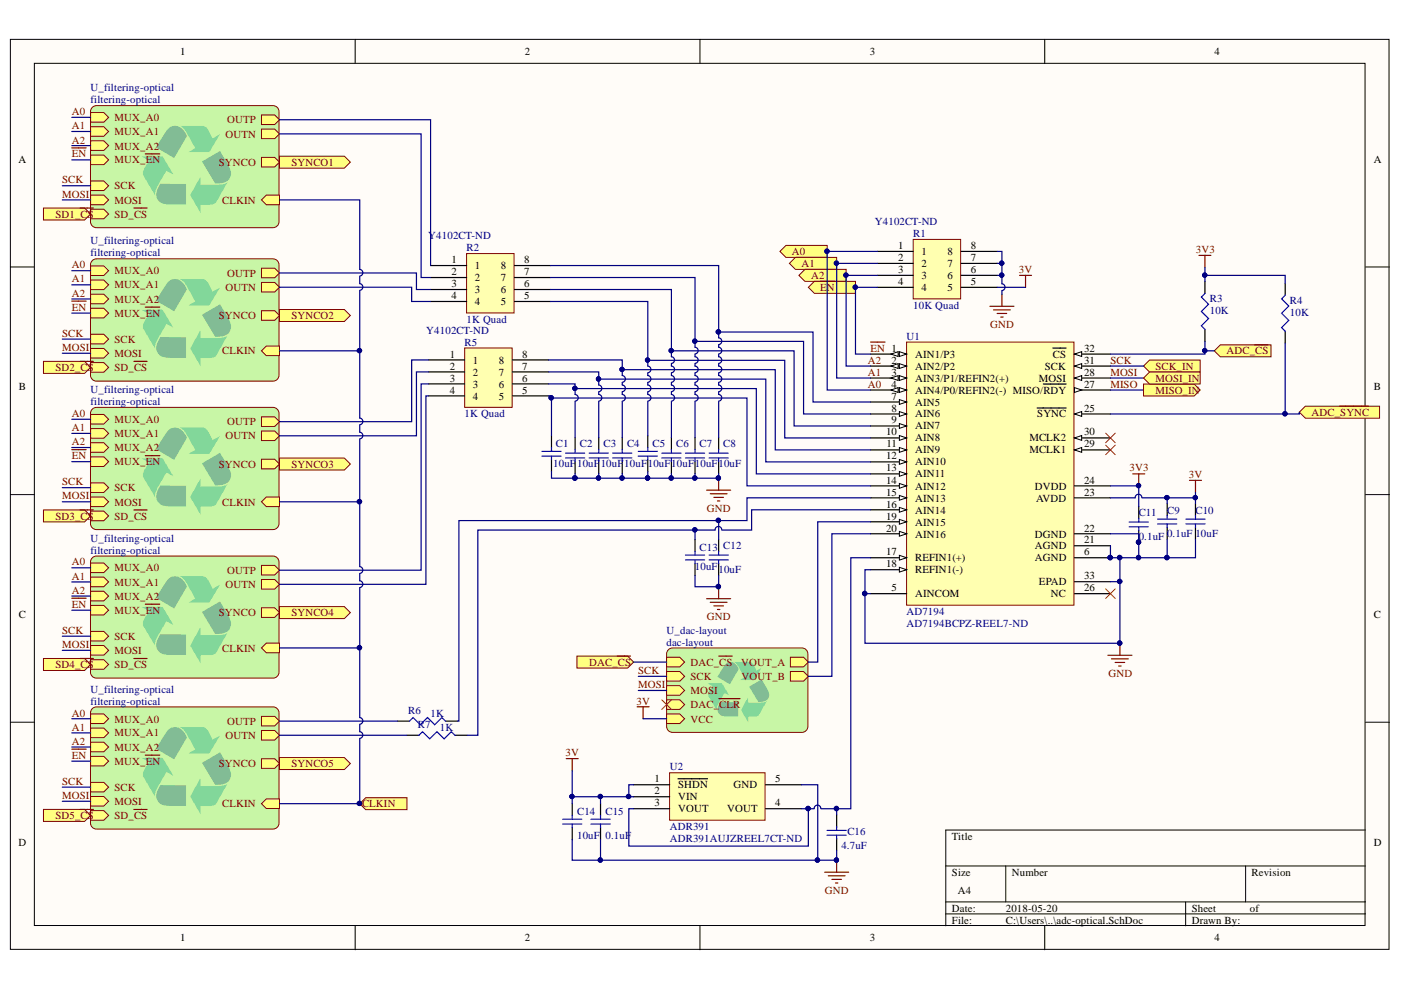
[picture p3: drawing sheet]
<svg xmlns="http://www.w3.org/2000/svg" width="297mm" height="210mm" viewBox="0 0 297 210" stroke-linecap="round" stroke-linejoin="round" font-family="sans-serif">
<defs><g id="words">
<g font-size="2.3">
<text x="38.2" y="11.7">1</text>
<text x="111.3" y="11.7">2</text>
<text x="184.4" y="11.7">3</text>
<text x="257.5" y="11.7">4</text>
<text x="3.9" y="34.5">A</text>
<text x="291.3" y="34.5">A</text>
<text x="190.4" y="52.8">1</text>
<text x="205.8" y="52.8">8</text>
<text x="95.7" y="55.8">1</text>
<text x="95.7" y="58.3">2</text>
<text x="100.7" y="57.1">1</text>
<text x="100.7" y="59.6">2</text>
<text x="106.2" y="59.6">7</text>
<text x="106.2" y="57.1">8</text>
<text x="111.1" y="58.3">7</text>
<text x="111.1" y="55.8">8</text>
<text x="190.4" y="55.4">2</text>
<text x="190.4" y="57.9">3</text>
<text x="195.4" y="54.1">1</text>
<text x="195.4" y="56.6">2</text>
<text x="195.4" y="59.2">3</text>
<text x="200.9" y="59.2">6</text>
<text x="200.9" y="56.6">7</text>
<text x="200.9" y="54.1">8</text>
<text x="205.8" y="57.9">6</text>
<text x="205.8" y="55.4">7</text>
<text x="95.7" y="60.9">3</text>
<text x="95.7" y="63.4">4</text>
<text x="100.7" y="62.1">3</text>
<text x="100.7" y="64.7">4</text>
<text x="106.2" y="64.7">5</text>
<text x="106.2" y="62.1">6</text>
<text x="111.1" y="63.4">5</text>
<text x="111.1" y="60.9">6</text>
<text x="190.4" y="60.4">4</text>
<text x="195.4" y="61.7">4</text>
<text x="200.9" y="61.7">5</text>
<text x="205.8" y="60.4">5</text>
<text x="95.4" y="75.8">1</text>
<text x="100.3" y="77.1">1</text>
<text x="105.8" y="77.1">8</text>
<text x="110.7" y="75.8">8</text>
<text x="189" y="77.1">2</text>
<text x="194" y="75.8">AIN1/P3</text>
<text x="223.2" y="75.8">CS</text>
<text x="229.8" y="77.1">31</text>
<text x="229.8" y="74.6">32</text>
<text x="4" y="82.8">B</text>
<text x="95.4" y="78.4">2</text>
<text x="95.4" y="80.9">3</text>
<text x="95.4" y="83.4">4</text>
<text x="100.3" y="79.6">2</text>
<text x="100.3" y="82.2">3</text>
<text x="105.8" y="82.2">6</text>
<text x="105.8" y="79.6">7</text>
<text x="110.7" y="83.4">5</text>
<text x="110.7" y="80.9">6</text>
<text x="110.7" y="78.4">7</text>
<text x="189" y="79.6">3</text>
<text x="189" y="82.2">4</text>
<text x="194" y="78.4">AIN2/P2</text>
<text x="194" y="80.9">AIN3/P1/REFIN2(+)</text>
<text x="194" y="83.4">AIN4/P0/REFIN2(-) MISO/RDY</text>
<text x="220.3" y="80.9">MOSI</text>
<text x="221.5" y="78.4">SCK</text>
<text x="229.8" y="82.2">27</text>
<text x="229.8" y="79.6">28</text>
<text x="291.3" y="82.8">B</text>
<text x="100.3" y="84.7">4</text>
<text x="105.8" y="84.7">5</text>
<text x="189" y="84.7">7</text>
<text x="189" y="87.2">8</text>
<text x="189" y="89.8">9</text>
<text x="194" y="86">AIN5</text>
<text x="194" y="88.5">AIN6</text>
<text x="219.9" y="88.5">SYNC</text>
<text x="229.8" y="87.2">25</text>
<text x="187.9" y="92.3">10</text>
<text x="187.9" y="94.9">11</text>
<text x="194" y="91.1">AIN7</text>
<text x="194" y="93.6">AIN8</text>
<text x="218.2" y="93.6">MCLK2</text>
<text x="229.8" y="94.9">29</text>
<text x="229.8" y="92.3">30</text>
<text x="187.9" y="97.4">12</text>
<text x="187.9" y="99.9">13</text>
<text x="194" y="96.1">AIN9</text>
<text x="194" y="98.7">AIN10</text>
<text x="194" y="101.2">AIN11</text>
<text x="218.2" y="96.1">MCLK1</text>
<text x="187.9" y="102.6">14</text>
<text x="187.9" y="105.1">15</text>
<text x="187.9" y="107.6">16</text>
<text x="194" y="103.8">AIN12</text>
<text x="194" y="106.4">AIN13</text>
<text x="219.4" y="103.8">DVDD</text>
<text x="219.7" y="106.4">AVDD</text>
<text x="229.8" y="105.1">23</text>
<text x="229.8" y="102.6">24</text>
<text x="187.9" y="110.2">19</text>
<text x="187.9" y="112.7">20</text>
<text x="194" y="108.9">AIN14</text>
<text x="194" y="111.4">AIN15</text>
<text x="194" y="114">AIN16</text>
<text x="219.4" y="114">DGND</text>
<text x="229.8" y="112.7">22</text>
<text x="187.9" y="117.8">17</text>
<text x="194" y="119">REFIN1(+)</text>
<text x="219.4" y="119">AGND</text>
<text x="219.4" y="116.5">AGND</text>
<text x="229.8" y="117.8">6</text>
<text x="229.8" y="115.2">21</text>
<text x="187.9" y="120.3">18</text>
<text x="189" y="125.4">5</text>
<text x="194" y="121.6">REFIN1(-)</text>
<text x="220.3" y="124.1">EPAD</text>
<text x="229.8" y="125.4">26</text>
<text x="229.8" y="122.8">33</text>
<text x="4" y="131">C</text>
<text x="194" y="126.6">AINCOM</text>
<text x="222.8" y="126.6">NC</text>
<text x="291.3" y="131">C</text>
<text x="138.8" y="165.9">1</text>
<text x="143.8" y="167.1">SHDN</text>
<text x="155.5" y="167.1">GND</text>
<text x="164.3" y="165.9">5</text>
<text x="138.8" y="168.4">2</text>
<text x="138.8" y="170.9">3</text>
<text x="143.8" y="169.7">VIN</text>
<text x="143.8" y="172.2">VOUT</text>
<text x="154.2" y="172.2">VOUT</text>
<text x="164.3" y="170.9">4</text>
<text x="3.9" y="179.3">D</text>
<text x="201.8" y="178.1">Title</text>
<text x="291.3" y="179.3">D</text>
<text x="201.8" y="185.7">Size</text>
<text x="214.5" y="185.7">Number</text>
<text x="265.4" y="185.7">Revision</text>
<text x="203.1" y="189.5">A4</text>
<text x="201.8" y="193.3">Date:</text>
<text x="201.8" y="195.8">File:</text>
<text x="213.2" y="193.3">2018-05-20</text>
<text x="213.2" y="195.8">C:\Users\..\adc-optical.SchDoc</text>
<text x="252.7" y="193.3">Sheet</text>
<text x="252.7" y="195.8">Drawn By:</text>
<text x="265" y="193.3">of</text>
<text x="38.2" y="199.6">1</text>
<text x="111.3" y="199.6">2</text>
<text x="184.4" y="199.6">3</text>
<text x="257.5" y="199.6">4</text>
</g>
<g font-size="2.3" fill="#000080">
<text x="19.2" y="19.4">U_filtering-optical</text>
<text x="19.2" y="21.9">filtering-optical</text>
<text x="185.5" y="47.8">Y4102CT-ND</text>
<text x="19.2" y="51.8">U_filtering-optical</text>
<text x="90.8" y="50.7">Y4102CT-ND</text>
<text x="98.9" y="53.3">R2</text>
<text x="193.6" y="50.3">R1</text>
<text x="19.2" y="54.4">filtering-optical</text>
<text x="193.6" y="65.5">10K Quad</text>
<text x="256.5" y="64">R3</text>
<text x="273.5" y="64.4">R4</text>
<text x="90.4" y="70.8">Y4102CT-ND</text>
<text x="98.9" y="68.5">1K Quad</text>
<text x="256.5" y="66.5">10K</text>
<text x="273.5" y="67">10K</text>
<text x="98.5" y="73.3">R5</text>
<text x="192.2" y="72">U1</text>
<text x="19.2" y="83.4">U_filtering-optical</text>
<text x="19.2" y="85.9">filtering-optical</text>
<text x="98.5" y="88.5">1K Quad</text>
<text x="117.9" y="94.9">C1</text>
<text x="123" y="94.9">C2</text>
<text x="127.9" y="94.9">C3</text>
<text x="132.9" y="94.9">C4</text>
<text x="138.4" y="94.9">C5</text>
<text x="143.3" y="94.9">C6</text>
<text x="148.3" y="94.9">C7</text>
<text x="153.3" y="94.9">C8</text>
<text x="117.3" y="98.9">10uF</text>
<text x="122.4" y="98.9">10uF</text>
<text x="127.4" y="98.9">10uF</text>
<text x="132.3" y="98.9">10uF10uF10uF10uF10uF</text>
<text x="241.4" y="109.5">C11</text>
<text x="247.4" y="113.9">0.1uF 10uF</text>
<text x="247.4" y="108.9">C9</text>
<text x="253.4" y="108.9">C10</text>
<text x="19.2" y="114.8">U_filtering-optical</text>
<text x="19.2" y="117.4">filtering-optical</text>
<text x="148.3" y="116.9">C13</text>
<text x="153.3" y="116.5">C12</text>
<text x="241.4" y="114.5">0.1uF</text>
<text x="147.3" y="120.9">10uF</text>
<text x="152.3" y="121.5">10uF</text>
<text x="192.2" y="130.5">AD7194</text>
<text x="141.3" y="134.3">U_dac-layout</text>
<text x="141.3" y="136.9">dac-layout</text>
<text x="192.2" y="133">AD7194BCPZ-REEL7-ND</text>
<text x="19.2" y="146.9">U_filtering-optical</text>
<text x="19.2" y="149.4">filtering-optical</text>
<text x="86.6" y="151.3">R6</text>
<text x="88.6" y="154.4">R7</text>
<text x="91.3" y="151.9">1K</text>
<text x="93.3" y="154.9">1K</text>
<text x="142" y="163.3">U2</text>
<text x="122.4" y="172.9">C14</text>
<text x="128.4" y="172.9">C15</text>
<text x="122.4" y="177.9">10uF</text>
<text x="128.4" y="177.9">0.1uF</text>
<text x="142" y="178.6">ADR391AUJZREEL7CT-ND</text>
<text x="142" y="176">ADR391</text>
<text x="178.4" y="179.9">4.7uF</text>
<text x="179.7" y="177.1">C16</text>
</g>
<g font-size="2.3" fill="#800000">
<text x="15.2" y="27.4">A1</text>
<text x="15.2" y="24.4">A0</text>
<text x="24.3" y="25.7">MUX_A0</text>
<text x="24.3" y="28.7">MUX_A1</text>
<text x="47.8" y="29.2">OUTN</text>
<text x="48.1" y="26.1">OUTP</text>
<text x="15.2" y="33.4">EN</text>
<text x="15.2" y="30.4">A2</text>
<text x="24.3" y="31.7">MUX_A2</text>
<text x="24.3" y="34.7">MUX_EN</text>
<text x="46.4" y="35.2">SYNCO</text>
<text x="61.8" y="35.2">SYNCO1</text>
<text x="13.2" y="38.9">SCK</text>
<text x="13.2" y="41.9">MOSI</text>
<text x="24.3" y="40.2">SCK</text>
<text x="11.8" y="46.2">SD1_CS</text>
<text x="24.3" y="43.2">MOSI</text>
<text x="24.3" y="46.2">SD_CS</text>
<text x="47.1" y="43.2">CLKIN</text>
<text x="253.5" y="53.7">3V3</text>
<text x="15.2" y="59.9">A1</text>
<text x="15.2" y="56.9">A0</text>
<text x="24.3" y="58.2">MUX_A0</text>
<text x="48.1" y="58.7">OUTP</text>
<text x="167.9" y="54.1">A0</text>
<text x="169.9" y="56.6">A1</text>
<text x="172" y="59.2">A2</text>
<text x="216" y="57.9">3V</text>
<text x="15.2" y="65.9">EN</text>
<text x="15.2" y="62.9">A2</text>
<text x="24.3" y="61.1">MUX_A1</text>
<text x="24.3" y="64.2">MUX_A2</text>
<text x="47.8" y="61.6">OUTN</text>
<text x="173.9" y="61.7">EN</text>
<text x="13.2" y="71.4">SCK</text>
<text x="24.3" y="67.1">MUX_EN</text>
<text x="46.4" y="67.6">SYNCO</text>
<text x="61.8" y="67.6">SYNCO2</text>
<text x="209.9" y="69.5">GND</text>
<text x="13.2" y="74.4">MOSI</text>
<text x="24.3" y="72.6">SCK</text>
<text x="24.3" y="75.7">MOSI</text>
<text x="47.1" y="75.2">CLKIN</text>
<text x="184" y="77.1">A2</text>
<text x="184.6" y="74.6">EN 1</text>
<text x="235.4" y="77.1">SCK</text>
<text x="260" y="75.2">ADC_CS</text>
<text x="11.8" y="78.6">SD2_CS</text>
<text x="24.3" y="78.6">SD_CS</text>
<text x="184" y="82.2">A0</text>
<text x="184" y="79.6">A1</text>
<text x="235.4" y="82.2">MISO</text>
<text x="235.4" y="79.6">MOSI</text>
<text x="245" y="78.4">SCK_IN</text>
<text x="245" y="83.4">MISO_IN</text>
<text x="245" y="80.9">MOSI_IN</text>
<text x="15.2" y="88.4">A0</text>
<text x="24.3" y="89.7">MUX_A0</text>
<text x="278.1" y="88.2">ADC_SYNC</text>
<text x="15.2" y="94.4">A2</text>
<text x="15.2" y="91.4">A1</text>
<text x="24.3" y="92.7">MUX_A1</text>
<text x="24.3" y="95.7">MUX_A2</text>
<text x="47.8" y="93.2">OUTN</text>
<text x="48.1" y="90.1">OUTP</text>
<text x="15.2" y="97.4">EN</text>
<text x="24.3" y="98.7">MUX_EN</text>
<text x="46.4" y="99.2">SYNCO</text>
<text x="61.8" y="99.2">SYNCO3</text>
<text x="239.5" y="99.9">3V3</text>
<text x="252.1" y="101.4">3V</text>
<text x="13.2" y="102.9">SCK</text>
<text x="13.2" y="105.8">MOSI</text>
<text x="24.3" y="104.2">SCK</text>
<text x="24.3" y="107.2">MOSI</text>
<text x="47.1" y="107.2">CLKIN</text>
<text x="11.8" y="110.2">SD3_CS</text>
<text x="24.3" y="110.2">SD_CS</text>
<text x="149.9" y="108.5">GND</text>
<text x="15.2" y="119.9">A0</text>
<text x="15.2" y="125.9">A2</text>
<text x="15.2" y="122.9">A1</text>
<text x="24.3" y="121.2">MUX_A0</text>
<text x="24.3" y="124.2">MUX_A1</text>
<text x="47.8" y="124.7">OUTN</text>
<text x="48.1" y="121.7">OUTP</text>
<text x="15.2" y="128.9">EN</text>
<text x="24.3" y="127.2">MUX_A2</text>
<text x="24.3" y="130.2">MUX_EN</text>
<text x="46.4" y="130.6">SYNCO</text>
<text x="61.8" y="130.6">SYNCO4</text>
<text x="149.9" y="131.6">GND</text>
<text x="13.2" y="134.4">SCK</text>
<text x="13.2" y="137.4">MOSI</text>
<text x="24.3" y="135.7">SCK</text>
<text x="11.8" y="141.7">SD4_CS</text>
<text x="24.3" y="138.7">MOSI</text>
<text x="24.3" y="141.7">SD_CS</text>
<text x="47.1" y="138.1">CLKIN</text>
<text x="124.9" y="141.2">DAC_CS</text>
<text x="135.3" y="142.9">SCK</text>
<text x="146.4" y="141.2">DAC_CS</text>
<text x="157.1" y="141.2">VOUT_A</text>
<text x="235" y="143.5">GND</text>
<text x="135" y="149.4">3V</text>
<text x="135.3" y="145.9">MOSI</text>
<text x="146.4" y="144.1">SCK</text>
<text x="146.4" y="147.2">MOSI</text>
<text x="157.2" y="144.1">VOUT_B</text>
<text x="15.2" y="154.9">A1</text>
<text x="15.2" y="151.9">A0</text>
<text x="24.3" y="153.2">MUX_A0</text>
<text x="48.1" y="153.7">OUTP</text>
<text x="146.4" y="150.2">DAC_CLR</text>
<text x="146.4" y="153.2">VCC</text>
<text x="15.2" y="160.9">EN</text>
<text x="15.2" y="157.9">A2</text>
<text x="24.3" y="156.2">MUX_A1</text>
<text x="24.3" y="159.2">MUX_A2</text>
<text x="47.8" y="156.7">OUTN</text>
<text x="119.9" y="160.4">3V</text>
<text x="13.2" y="166.4">SCK</text>
<text x="24.3" y="162.2">MUX_EN</text>
<text x="24.3" y="167.7">SCK</text>
<text x="46.4" y="162.7">SYNCO</text>
<text x="61.8" y="162.7">SYNCO5</text>
<text x="11.8" y="173.7">SD5_CS</text>
<text x="13.2" y="169.4">MOSI</text>
<text x="24.3" y="170.7">MOSI</text>
<text x="24.3" y="173.7">SD_CS</text>
<text x="47.1" y="171.1">CLKIN</text>
<text x="76.8" y="171.1">CLKIN</text>
<text x="174.9" y="189.6">GND</text>
</g>
</g></defs>
<g fill="#fffcf8" stroke="#000" stroke-width=".21">
<path d="M2.2 8.3h292.3v193h-292.3z"/>
<path d="M7.3 13.4h282.1v182.8h-282.1z"/>
</g>
<g fill="none" stroke="#000" stroke-width=".21">
<path d="M75.3 8.3v5.1M148.4 8.3v5.1M221.5 8.3v5.1M2.2 56.6h5.1M289.5 56.6h5.1M2.2 104.9h5.1M289.5 104.9h5.1M2.2 153.1h5.1M289.5 153.1h5.1M289.5 176h-89v20.3M75.3 196.3v5.1M148.4 196.3v5.1"/>
<path d="M200.5 183.6h89M200.5 191.2h89M200.5 193.8h89M213.2 183.6v7.6M221.5 196.3v5.1M251.4 191.2v5.1M264.1 183.6v7.6"/>
</g>
<path d="M19.4 22.9l.7-.4 .4-.1h37.4a1.27 1.27 0 0 1 1.3 1.3v23.3a1.27 1.27 0 0 1-1.3 1.3h-37.4a1.27 1.27 0 0 1-1.3-1.3v-23.3z" fill="#c8f6a6" stroke="#800000" stroke-width=".21"/>
<path d="M38 26.7h5.2l1 .8 .9 1.8 1.5-.8-2.2 3.7h-4.5l1.5-.8-2.4-4.1z" fill="#82d79a"/>
<path d="M35.7 27.3a2.14 2.14 0 0 1 3.3 .5l.6 1-2.7 4.7-3.8-2.2z" fill="#82bc95"/>
<path d="M42.5 37.5v1.7l4.3-.1 .8-.1 .7-.4-2.7 4.5-.7 .3h-2.4v1.8l-2.2-3.8z" fill="#82d79a"/>
<path d="M42.8 34.2l3.8-2.2 2.1 3.5a2.19 2.19 0 0 1-2 3.4h-1.1z" fill="#82bc95"/>
<path d="M30.1 33.2h4.4l2.3 3.8-1.5-.8-2.1 3.7-.3 .8v.8l-2.6-4.4v-.6l.2-.7 1.1-1.7z" fill="#82d79a"/>
<path d="M34 39h5.4v4.4l-4.1-.1a2.15 2.15 0 0 1-1.9-3.2z" fill="#82bc95"/>
<path d="M19.2 23.9h2.8l1 1-1 1h-2.8z" fill-rule="evenodd" fill="#ffff80"/>
<path d="M19.2 23.9h2.8l1 1-1 1h-2.8z" fill="none" stroke="#800000" stroke-width=".21"/>
<path d="M19.2 26.9h2.8l1 1-1 1h-2.8z" fill-rule="evenodd" fill="#ffff80"/>
<path d="M19.2 26.9h2.8l1 1-1 1h-2.8z" fill="none" stroke="#800000" stroke-width=".21"/>
<path d="M19.2 29.9h2.8l1 1-1 1h-2.8z" fill-rule="evenodd" fill="#ffff80"/>
<path d="M19.2 29.9h2.8l1 1-1 1h-2.8z" fill="none" stroke="#800000" stroke-width=".21"/>
<path d="M19.2 32.9h2.8l1 1-1 1h-2.8z" fill-rule="evenodd" fill="#ffff80"/>
<path d="M19.2 32.9h2.8l1 1-1 1h-2.8z" fill="none" stroke="#800000" stroke-width=".21"/>
<path d="M30.8 32.6h3.1" fill="none" stroke="#800000" stroke-width=".25"/>
<path d="M19.2 38.4h2.8l1 1-1 1h-2.8z" fill-rule="evenodd" fill="#ffff80"/>
<path d="M19.2 38.4h2.8l1 1-1 1h-2.8z" fill="none" stroke="#800000" stroke-width=".21"/>
<path d="M19.2 41.4h2.8l1 1-1 1h-2.8z" fill-rule="evenodd" fill="#ffff80"/>
<path d="M19.2 41.4h2.8l1 1-1 1h-2.8z" fill="none" stroke="#800000" stroke-width=".21"/>
<path d="M19.2 44.4h2.8l1 1-1 1h-2.8z" fill-rule="evenodd" fill="#ffff80"/>
<path d="M19.2 44.4h2.8l1 1-1 1h-2.8z" fill="none" stroke="#800000" stroke-width=".21"/>
<path d="M28.4 44.1h2.8" fill="none" stroke="#800000" stroke-width=".25"/>
<path d="M55.4 24.4h2.8l1.1 1-1.1 1h-2.8z" fill-rule="evenodd" fill="#ffff80"/>
<path d="M55.4 24.4h2.8l1.1 1-1.1 1h-2.8z" fill="none" stroke="#800000" stroke-width=".21"/>
<path d="M55.4 27.4h2.8l1.1 1-1.1 1h-2.8z" fill-rule="evenodd" fill="#ffff80"/>
<path d="M55.4 27.4h2.8l1.1 1-1.1 1h-2.8z" fill="none" stroke="#800000" stroke-width=".21"/>
<path d="M55.4 33.4h2.8l1.1 1-1.1 1h-2.8z" fill-rule="evenodd" fill="#ffff80"/>
<path d="M55.4 33.4h2.8l1.1 1-1.1 1h-2.8z" fill="none" stroke="#800000" stroke-width=".21"/>
<path d="M55.4 42.4l1.1-1h2.8v2h-2.8z" fill-rule="evenodd" fill="#ffff80"/>
<path d="M55.4 42.4l1.1-1h2.8v2h-2.8z" fill="none" stroke="#800000" stroke-width=".21"/>
<path d="M19.4 55.4l.7-.5h.4h37.4a1.27 1.27 0 0 1 1.3 1.3v23.3a1.27 1.27 0 0 1-1.3 1.3h-37.4a1.27 1.27 0 0 1-1.3-1.3v-23.3z" fill="#c8f6a6" stroke="#800000" stroke-width=".21"/>
<path d="M38 59.2h5.2l1 .8 .9 1.8 1.5-.8-2.2 3.7h-4.5l1.5-.8-2.4-4.1z" fill="#82d79a"/>
<path d="M35.7 59.8a2.14 2.14 0 0 1 3.3 .5l.6 1-2.7 4.7-3.8-2.2z" fill="#82bc95"/>
<path d="M42.5 70v1.7l4.3-.1 .8-.1 .7-.4-2.7 4.5-.7 .3h-2.4v1.8l-2.2-3.8z" fill="#82d79a"/>
<path d="M42.8 66.7l3.8-2.2 2.1 3.5a2.19 2.19 0 0 1-2 3.4h-1.1z" fill="#82bc95"/>
<path d="M30.1 65.7h4.4l2.3 3.8-1.5-.8-2.1 3.7-.3 .8v.8l-2.6-4.4v-.6l.2-.7 1.1-1.7z" fill="#82d79a"/>
<path d="M34 71.5h5.4v4.4l-4.1-.1a2.16 2.16 0 0 1-1.9-3.2z" fill="#82bc95"/>
<path d="M19.2 56.4h2.8l1 1-1 1h-2.8z" fill-rule="evenodd" fill="#ffff80"/>
<path d="M19.2 56.4h2.8l1 1-1 1h-2.8z" fill="none" stroke="#800000" stroke-width=".21"/>
<path d="M19.2 59.4h2.8l1 1-1 1h-2.8z" fill-rule="evenodd" fill="#ffff80"/>
<path d="M19.2 59.4h2.8l1 1-1 1h-2.8z" fill="none" stroke="#800000" stroke-width=".21"/>
<path d="M19.2 62.4h2.8l1 1-1 1h-2.8z" fill-rule="evenodd" fill="#ffff80"/>
<path d="M19.2 62.4h2.8l1 1-1 1h-2.8z" fill="none" stroke="#800000" stroke-width=".21"/>
<path d="M19.2 65.4h2.8l1 1-1 1h-2.8z" fill-rule="evenodd" fill="#ffff80"/>
<path d="M19.2 65.4h2.8l1 1-1 1h-2.8z" fill="none" stroke="#800000" stroke-width=".21"/>
<path d="M30.8 65.1h3.1" fill="none" stroke="#800000" stroke-width=".25"/>
<path d="M19.2 70.9h2.8l1 1-1 1h-2.8z" fill-rule="evenodd" fill="#ffff80"/>
<path d="M19.2 70.9h2.8l1 1-1 1h-2.8z" fill="none" stroke="#800000" stroke-width=".21"/>
<path d="M19.2 73.9h2.8l1 1-1 1h-2.8z" fill-rule="evenodd" fill="#ffff80"/>
<path d="M19.2 73.9h2.8l1 1-1 1h-2.8z" fill="none" stroke="#800000" stroke-width=".21"/>
<path d="M19.2 76.9h2.8l1 1-1 1h-2.8z" fill-rule="evenodd" fill="#ffff80"/>
<path d="M19.2 76.9h2.8l1 1-1 1h-2.8z" fill="none" stroke="#800000" stroke-width=".21"/>
<path d="M28.4 76.6h2.8" fill="none" stroke="#800000" stroke-width=".25"/>
<path d="M55.4 56.9h2.8l1.1 1-1.1 1h-2.8z" fill-rule="evenodd" fill="#ffff80"/>
<path d="M55.4 56.9h2.8l1.1 1-1.1 1h-2.8z" fill="none" stroke="#800000" stroke-width=".21"/>
<path d="M55.4 59.9h2.8l1.1 1-1.1 1h-2.8z" fill-rule="evenodd" fill="#ffff80"/>
<path d="M55.4 59.9h2.8l1.1 1-1.1 1h-2.8z" fill="none" stroke="#800000" stroke-width=".21"/>
<path d="M55.4 65.9h2.8l1.1 1-1.1 1h-2.8z" fill-rule="evenodd" fill="#ffff80"/>
<path d="M55.4 65.9h2.8l1.1 1-1.1 1h-2.8z" fill="none" stroke="#800000" stroke-width=".21"/>
<path d="M55.4 74.4l1.1-1h2.8v2h-2.8z" fill-rule="evenodd" fill="#ffff80"/>
<path d="M55.4 74.4l1.1-1h2.8v2h-2.8z" fill="none" stroke="#800000" stroke-width=".21"/>
<path d="M19.4 86.9l.7-.5h.4h37.4a1.27 1.27 0 0 1 1.3 1.2v23.4a1.27 1.27 0 0 1-1.3 1.3h-37.4a1.27 1.27 0 0 1-1.3-1.3v-23.4z" fill="#c8f6a6" stroke="#800000" stroke-width=".21"/>
<path d="M38 90.7h5.2l1 .8 .9 1.8 1.5-.8-2.2 3.7h-4.5l1.5-.8-2.4-4.1z" fill="#82d79a"/>
<path d="M35.7 91.3a2.14 2.14 0 0 1 3.3 .5l.6 1-2.7 4.7-3.8-2.3z" fill="#82bc95"/>
<path d="M42.5 101.5v1.7l4.3-.1 .8-.1 .7-.4-2.7 4.5-.7 .3h-2.4v1.8l-2.2-3.8z" fill="#82d79a"/>
<path d="M42.8 98.2l3.8-2.2 2.1 3.5a2.19 2.19 0 0 1-2 3.4h-1.1z" fill="#82bc95"/>
<path d="M30.1 97.2h4.4l2.3 3.8-1.5-.8-2.1 3.7-.3 .8v.8l-2.6-4.4v-.6l.2-.7 1.1-1.7z" fill="#82d79a"/>
<path d="M34 103h5.4v4.4l-4.1-.1a2.16 2.16 0 0 1-1.9-3.2z" fill="#82bc95"/>
<path d="M19.2 87.9h2.8l1 1-1 1h-2.8z" fill-rule="evenodd" fill="#ffff80"/>
<path d="M19.2 87.9h2.8l1 1-1 1h-2.8z" fill="none" stroke="#800000" stroke-width=".21"/>
<path d="M19.2 90.9h2.8l1 1-1 1h-2.8z" fill-rule="evenodd" fill="#ffff80"/>
<path d="M19.2 90.9h2.8l1 1-1 1h-2.8z" fill="none" stroke="#800000" stroke-width=".21"/>
<path d="M19.2 93.9h2.8l1 1-1 1h-2.8z" fill-rule="evenodd" fill="#ffff80"/>
<path d="M19.2 93.9h2.8l1 1-1 1h-2.8z" fill="none" stroke="#800000" stroke-width=".21"/>
<path d="M19.2 96.9h2.8l1 1-1 1h-2.8z" fill-rule="evenodd" fill="#ffff80"/>
<path d="M19.2 96.9h2.8l1 1-1 1h-2.8z" fill="none" stroke="#800000" stroke-width=".21"/>
<path d="M30.8 96.6h3.1" fill="none" stroke="#800000" stroke-width=".25"/>
<path d="M19.2 102.4h2.8l1 1-1 1h-2.8z" fill-rule="evenodd" fill="#ffff80"/>
<path d="M19.2 102.4h2.8l1 1-1 1h-2.8z" fill="none" stroke="#800000" stroke-width=".21"/>
<path d="M19.2 105.4h2.8l1 1-1 1h-2.8z" fill-rule="evenodd" fill="#ffff80"/>
<path d="M19.2 105.4h2.8l1 1-1 1h-2.8z" fill="none" stroke="#800000" stroke-width=".21"/>
<path d="M19.2 108.4h2.8l1 1-1 1h-2.8z" fill-rule="evenodd" fill="#ffff80"/>
<path d="M19.2 108.4h2.8l1 1-1 1h-2.8z" fill="none" stroke="#800000" stroke-width=".21"/>
<path d="M28.4 108.1h2.8" fill="none" stroke="#800000" stroke-width=".25"/>
<path d="M55.4 88.4h2.8l1.1 1-1.1 1h-2.8z" fill-rule="evenodd" fill="#ffff80"/>
<path d="M55.4 88.4h2.8l1.1 1-1.1 1h-2.8z" fill="none" stroke="#800000" stroke-width=".21"/>
<path d="M55.4 91.4h2.8l1.1 1-1.1 1h-2.8z" fill-rule="evenodd" fill="#ffff80"/>
<path d="M55.4 91.4h2.8l1.1 1-1.1 1h-2.8z" fill="none" stroke="#800000" stroke-width=".21"/>
<path d="M55.4 97.4h2.8l1.1 1-1.1 1h-2.8z" fill-rule="evenodd" fill="#ffff80"/>
<path d="M55.4 97.4h2.8l1.1 1-1.1 1h-2.8z" fill="none" stroke="#800000" stroke-width=".21"/>
<path d="M55.4 106.4l1.1-1h2.8v2h-2.8z" fill-rule="evenodd" fill="#ffff80"/>
<path d="M55.4 106.4l1.1-1h2.8v2h-2.8z" fill="none" stroke="#800000" stroke-width=".21"/>
<path d="M19.4 118.4l.7-.4 .4-.1h37.4a1.27 1.27 0 0 1 1.3 1.3v23.3a1.27 1.27 0 0 1-1.3 1.3h-37.4a1.27 1.27 0 0 1-1.3-1.3v-23.3z" fill="#c8f6a6" stroke="#800000" stroke-width=".21"/>
<path d="M38 122.2h5.2l1 .8 .9 1.9 1.5-.9-2.2 3.8h-4.5l1.5-.9-2.4-4.1z" fill="#82d79a"/>
<path d="M35.7 122.8a2.14 2.14 0 0 1 3.3 .5l.6 1.1-2.7 4.6-3.8-2.2z" fill="#82bc95"/>
<path d="M42.5 133v1.7l4.3-.1 .8-.1 .7-.4-2.7 4.5-.7 .3h-2.4v1.8l-2.2-3.8z" fill="#82d79a"/>
<path d="M42.8 129.7l3.8-2.2 2.1 3.5a2.19 2.19 0 0 1-2 3.4h-1.1z" fill="#82bc95"/>
<path d="M30.1 128.7h4.4l2.3 3.8-1.5-.8-2.1 3.7-.3 .8v.8l-2.6-4.4v-.6l.2-.7 1.1-1.7z" fill="#82d79a"/>
<path d="M34 134.5h5.4v4.4l-4.1-.1a2.15 2.15 0 0 1-1.9-3.2z" fill="#82bc95"/>
<path d="M19.2 119.4h2.8l1 1-1 1h-2.8z" fill-rule="evenodd" fill="#ffff80"/>
<path d="M19.2 119.4h2.8l1 1-1 1h-2.8z" fill="none" stroke="#800000" stroke-width=".21"/>
<path d="M19.2 122.4h2.8l1 1-1 1h-2.8z" fill-rule="evenodd" fill="#ffff80"/>
<path d="M19.2 122.4h2.8l1 1-1 1h-2.8z" fill="none" stroke="#800000" stroke-width=".21"/>
<path d="M19.2 125.4h2.8l1 1-1 1h-2.8z" fill-rule="evenodd" fill="#ffff80"/>
<path d="M19.2 125.4h2.8l1 1-1 1h-2.8z" fill="none" stroke="#800000" stroke-width=".21"/>
<path d="M19.2 128.4h2.8l1 1-1 1h-2.8z" fill-rule="evenodd" fill="#ffff80"/>
<path d="M19.2 128.4h2.8l1 1-1 1h-2.8z" fill="none" stroke="#800000" stroke-width=".21"/>
<path d="M30.8 128.1h3.1" fill="none" stroke="#800000" stroke-width=".25"/>
<path d="M19.2 133.9h2.8l1 1-1 1h-2.8z" fill-rule="evenodd" fill="#ffff80"/>
<path d="M19.2 133.9h2.8l1 1-1 1h-2.8z" fill="none" stroke="#800000" stroke-width=".21"/>
<path d="M19.2 136.9h2.8l1 1-1 1h-2.8z" fill-rule="evenodd" fill="#ffff80"/>
<path d="M19.2 136.9h2.8l1 1-1 1h-2.8z" fill="none" stroke="#800000" stroke-width=".21"/>
<path d="M19.2 139.9h2.8l1 1-1 1h-2.8z" fill-rule="evenodd" fill="#ffff80"/>
<path d="M19.2 139.9h2.8l1 1-1 1h-2.8z" fill="none" stroke="#800000" stroke-width=".21"/>
<path d="M28.4 139.6h2.8" fill="none" stroke="#800000" stroke-width=".25"/>
<path d="M55.4 119.9h2.8l1.1 1-1.1 1h-2.8z" fill-rule="evenodd" fill="#ffff80"/>
<path d="M55.4 119.9h2.8l1.1 1-1.1 1h-2.8z" fill="none" stroke="#800000" stroke-width=".21"/>
<path d="M55.4 122.9h2.8l1.1 1-1.1 1h-2.8z" fill-rule="evenodd" fill="#ffff80"/>
<path d="M55.4 122.9h2.8l1.1 1-1.1 1h-2.8z" fill="none" stroke="#800000" stroke-width=".21"/>
<path d="M55.4 128.9h2.8l1.1 1-1.1 1h-2.8z" fill-rule="evenodd" fill="#ffff80"/>
<path d="M55.4 128.9h2.8l1.1 1-1.1 1h-2.8z" fill="none" stroke="#800000" stroke-width=".21"/>
<path d="M55.4 137.4l1.1-1h2.8v2h-2.8z" fill-rule="evenodd" fill="#ffff80"/>
<path d="M55.4 137.4l1.1-1h2.8v2h-2.8z" fill="none" stroke="#800000" stroke-width=".21"/>
<path d="M19.4 150.4l.7-.5h.4h37.4a1.27 1.27 0 0 1 1.3 1.2v23.4a1.27 1.27 0 0 1-1.3 1.3h-37.4a1.27 1.27 0 0 1-1.3-1.3v-23.4z" fill="#c8f6a6" stroke="#800000" stroke-width=".21"/>
<path d="M38 154.2h5.2l1 .8 .9 1.8 1.5-.8-2.2 3.7h-4.5l1.5-.8-2.4-4.1z" fill="#82d79a"/>
<path d="M35.7 154.8a2.14 2.14 0 0 1 3.3 .5l.6 1-2.7 4.7-3.8-2.3z" fill="#82bc95"/>
<path d="M42.5 165v1.7l4.3-.1 .8-.1 .7-.4-2.7 4.5-.7 .3h-2.4v1.8l-2.2-3.8z" fill="#82d79a"/>
<path d="M42.8 161.7l3.8-2.2 2.1 3.5a2.19 2.19 0 0 1-2 3.4h-1.1z" fill="#82bc95"/>
<path d="M30.1 160.7h4.4l2.3 3.8-1.5-.8-2.1 3.7-.3 .8v.8l-2.6-4.4v-.6l.2-.7 1.1-1.7z" fill="#82d79a"/>
<path d="M34 166.5h5.4v4.4l-4.1-.1a2.16 2.16 0 0 1-1.9-3.2z" fill="#82bc95"/>
<path d="M19.2 151.4h2.8l1 1-1 1h-2.8z" fill-rule="evenodd" fill="#ffff80"/>
<path d="M19.2 151.4h2.8l1 1-1 1h-2.8z" fill="none" stroke="#800000" stroke-width=".21"/>
<path d="M19.2 154.4h2.8l1 1-1 1h-2.8z" fill-rule="evenodd" fill="#ffff80"/>
<path d="M19.2 154.4h2.8l1 1-1 1h-2.8z" fill="none" stroke="#800000" stroke-width=".21"/>
<path d="M19.2 157.4h2.8l1 1-1 1h-2.8z" fill-rule="evenodd" fill="#ffff80"/>
<path d="M19.2 157.4h2.8l1 1-1 1h-2.8z" fill="none" stroke="#800000" stroke-width=".21"/>
<path d="M19.2 160.4h2.8l1 1-1 1h-2.8z" fill-rule="evenodd" fill="#ffff80"/>
<path d="M19.2 160.4h2.8l1 1-1 1h-2.8z" fill="none" stroke="#800000" stroke-width=".21"/>
<path d="M30.8 160.1h3.1" fill="none" stroke="#800000" stroke-width=".25"/>
<path d="M19.2 165.9h2.8l1 1-1 1h-2.8z" fill-rule="evenodd" fill="#ffff80"/>
<path d="M19.2 165.9h2.8l1 1-1 1h-2.8z" fill="none" stroke="#800000" stroke-width=".21"/>
<path d="M19.2 168.9h2.8l1 1-1 1h-2.8z" fill-rule="evenodd" fill="#ffff80"/>
<path d="M19.2 168.9h2.8l1 1-1 1h-2.8z" fill="none" stroke="#800000" stroke-width=".21"/>
<path d="M19.2 171.9h2.8l1 1-1 1h-2.8z" fill-rule="evenodd" fill="#ffff80"/>
<path d="M19.2 171.9h2.8l1 1-1 1h-2.8z" fill="none" stroke="#800000" stroke-width=".21"/>
<path d="M28.4 171.6h2.8" fill="none" stroke="#800000" stroke-width=".25"/>
<path d="M55.4 151.9h2.8l1.1 1-1.1 1h-2.8z" fill-rule="evenodd" fill="#ffff80"/>
<path d="M55.4 151.9h2.8l1.1 1-1.1 1h-2.8z" fill="none" stroke="#800000" stroke-width=".21"/>
<path d="M55.4 154.9h2.8l1.1 1-1.1 1h-2.8z" fill-rule="evenodd" fill="#ffff80"/>
<path d="M55.4 154.9h2.8l1.1 1-1.1 1h-2.8z" fill="none" stroke="#800000" stroke-width=".21"/>
<path d="M55.4 160.9h2.8l1.1 1-1.1 1h-2.8z" fill-rule="evenodd" fill="#ffff80"/>
<path d="M55.4 160.9h2.8l1.1 1-1.1 1h-2.8z" fill="none" stroke="#800000" stroke-width=".21"/>
<path d="M55.4 170.4l1.1-1h2.8v2h-2.8z" fill-rule="evenodd" fill="#ffff80"/>
<path d="M55.4 170.4l1.1-1h2.8v2h-2.8z" fill="none" stroke="#800000" stroke-width=".21"/>
<path d="M192.2 72.5h35.5v55.8h-35.5z" fill="#ffffb0" stroke="#800000" stroke-width=".21"/>
<path d="M184.6 75.1h7.6" fill="none" stroke="#000" stroke-width=".25"/>
<path d="M190.7 74.6l1.5 .5-1.5 .5z" fill="#fffcf8"/>
<path d="M190.7 74.6l1.5 .5-1.5 .5z" fill="none" stroke="#000" stroke-width=".21"/>
<path d="M188.9 75.1l1.5-.5v1z" fill="#fffcf8"/>
<path d="M188.9 75.1l1.5-.5v1z" fill="none" stroke="#000" stroke-width=".21"/>
<path d="M184.6 77.6h7.6" fill="none" stroke="#000" stroke-width=".25"/>
<path d="M190.7 77.1l1.5 .5-1.5 .5z" fill="#fffcf8"/>
<path d="M190.7 77.1l1.5 .5-1.5 .5z" fill="none" stroke="#000" stroke-width=".21"/>
<path d="M188.9 77.6l1.5-.5v1z" fill="#fffcf8"/>
<path d="M188.9 77.6l1.5-.5v1z" fill="none" stroke="#000" stroke-width=".21"/>
<path d="M184.6 80.2h7.6" fill="none" stroke="#000" stroke-width=".25"/>
<path d="M190.7 79.6l1.5 .6-1.5 .5z" fill="#fffcf8"/>
<path d="M190.7 79.6l1.5 .6-1.5 .5z" fill="none" stroke="#000" stroke-width=".21"/>
<path d="M188.9 80.2l1.5-.6v1.1z" fill="#fffcf8"/>
<path d="M188.9 80.2l1.5-.6v1.1z" fill="none" stroke="#000" stroke-width=".21"/>
<path d="M184.6 82.7h7.6" fill="none" stroke="#000" stroke-width=".25"/>
<path d="M190.7 82.2l1.5 .5-1.5 .5z" fill="#fffcf8"/>
<path d="M190.7 82.2l1.5 .5-1.5 .5z" fill="none" stroke="#000" stroke-width=".21"/>
<path d="M188.9 82.7l1.5-.5v1z" fill="#fffcf8"/>
<path d="M188.9 82.7l1.5-.5v1z" fill="none" stroke="#000" stroke-width=".21"/>
<path d="M184.6 85.2h7.6M227.8 118.3h7.6M184.6 125.9h7.6" fill="none" stroke="#000" stroke-width=".25"/>
<circle cx="235.4" cy="118.2" r=".47" fill="#000080" stroke="#000080" stroke-width=".21"/>
<path d="M190.7 84.7l1.5 .5-1.5 .5z" fill="#fffcf8"/>
<path d="M190.7 84.7l1.5 .5-1.5 .5z" fill="none" stroke="#000" stroke-width=".21"/>
<path d="M184.6 87.8h7.6" fill="none" stroke="#000" stroke-width=".25"/>
<path d="M190.7 87.3l1.5 .5-1.5 .5z" fill="#fffcf8"/>
<path d="M190.7 87.3l1.5 .5-1.5 .5z" fill="none" stroke="#000" stroke-width=".21"/>
<path d="M184.6 90.3h7.6" fill="none" stroke="#000" stroke-width=".25"/>
<path d="M190.7 89.8l1.5 .5-1.5 .5z" fill="#fffcf8"/>
<path d="M190.7 89.8l1.5 .5-1.5 .5z" fill="none" stroke="#000" stroke-width=".21"/>
<path d="M184.6 92.9h7.6" fill="none" stroke="#000" stroke-width=".25"/>
<path d="M190.7 92.3l1.5 .6-1.5 .5z" fill="#fffcf8"/>
<path d="M190.7 92.3l1.5 .6-1.5 .5z" fill="none" stroke="#000" stroke-width=".21"/>
<path d="M184.6 95.4h7.6" fill="none" stroke="#000" stroke-width=".25"/>
<path d="M190.7 94.9l1.5 .5-1.5 .5z" fill="#fffcf8"/>
<path d="M190.7 94.9l1.5 .5-1.5 .5z" fill="none" stroke="#000" stroke-width=".21"/>
<path d="M184.6 97.9h7.6" fill="none" stroke="#000" stroke-width=".25"/>
<path d="M190.7 97.4l1.5 .5-1.5 .5z" fill="#fffcf8"/>
<path d="M190.7 97.4l1.5 .5-1.5 .5z" fill="none" stroke="#000" stroke-width=".21"/>
<path d="M184.6 100.5h7.6" fill="none" stroke="#000" stroke-width=".25"/>
<path d="M190.7 100l1.5 .5-1.5 .5z" fill="#fffcf8"/>
<path d="M190.7 100l1.5 .5-1.5 .5z" fill="none" stroke="#000" stroke-width=".21"/>
<path d="M184.6 103h7.6" fill="none" stroke="#000" stroke-width=".25"/>
<path d="M190.7 102.5l1.5 .5-1.5 .5z" fill="#fffcf8"/>
<path d="M190.7 102.5l1.5 .5-1.5 .5z" fill="none" stroke="#000" stroke-width=".21"/>
<path d="M184.6 105.6h7.6" fill="none" stroke="#000" stroke-width=".25"/>
<path d="M190.7 105l1.5 .6-1.5 .5z" fill="#fffcf8"/>
<path d="M190.7 105l1.5 .6-1.5 .5z" fill="none" stroke="#000" stroke-width=".21"/>
<path d="M184.6 108.1h7.6" fill="none" stroke="#000" stroke-width=".25"/>
<path d="M190.7 107.6l1.5 .5-1.5 .5z" fill="#fffcf8"/>
<path d="M190.7 107.6l1.5 .5-1.5 .5z" fill="none" stroke="#000" stroke-width=".21"/>
<path d="M184.6 118.3h7.6" fill="none" stroke="#000" stroke-width=".25"/>
<path d="M190.7 117.7l1.5 .6-1.5 .5z" fill="#fffcf8"/>
<path d="M190.7 117.7l1.5 .6-1.5 .5z" fill="none" stroke="#000" stroke-width=".21"/>
<path d="M184.6 120.8h7.6" fill="none" stroke="#000" stroke-width=".25"/>
<path d="M190.7 120.3l1.5 .5-1.5 .5z" fill="#fffcf8"/>
<path d="M190.7 120.3l1.5 .5-1.5 .5z" fill="none" stroke="#000" stroke-width=".21"/>
<path d="M184.6 110.6h7.6" fill="none" stroke="#000" stroke-width=".25"/>
<path d="M190.7 110.1l1.5 .5-1.5 .5z" fill="#fffcf8"/>
<path d="M190.7 110.1l1.5 .5-1.5 .5z" fill="none" stroke="#000" stroke-width=".21"/>
<path d="M184.6 113.2h7.6" fill="none" stroke="#000" stroke-width=".25"/>
<path d="M190.7 112.7l1.5 .5-1.5 .5z" fill="#fffcf8"/>
<path d="M190.7 112.7l1.5 .5-1.5 .5z" fill="none" stroke="#000" stroke-width=".21"/>
<path d="M227.8 87.8h7.6M227.8 115.7h7.6M227.8 113.2h7.6M227.8 105.6h7.6M227.8 103h7.6" fill="none" stroke="#000" stroke-width=".25"/>
<path d="M227.8 87.8l1.5-.5v1z" fill="#fffcf8"/>
<path d="M227.8 87.8l1.5-.5v1z" fill="none" stroke="#000" stroke-width=".21"/>
<path d="M219.9 86.5h6.1M227.8 82.7h7.6M227.8 125.9h7.6" fill="none" stroke="#000" stroke-width=".25"/>
<path d="M227.8 82.2l1.5 .5-1.5 .5z" fill="#fffcf8"/>
<path d="M227.8 82.2l1.5 .5-1.5 .5z" fill="none" stroke="#000" stroke-width=".21"/>
<path d="M221.2 81.4h4.8M227.8 80.2h7.6" fill="none" stroke="#000" stroke-width=".25"/>
<path d="M227.8 80.2l1.5-.6v1.1z" fill="#fffcf8"/>
<path d="M227.8 80.2l1.5-.6v1.1z" fill="none" stroke="#000" stroke-width=".21"/>
<path d="M227.8 95.4h7.6" fill="none" stroke="#000" stroke-width=".25"/>
<path d="M227.8 95.4l1.5-.5v1z" fill="#fffcf8"/>
<path d="M227.8 95.4l1.5-.5v1z" fill="none" stroke="#000" stroke-width=".21"/>
<path d="M227.8 92.9h7.6" fill="none" stroke="#000" stroke-width=".25"/>
<path d="M227.8 92.9l1.5-.6v1.1z" fill="#fffcf8"/>
<path d="M227.8 92.9l1.5-.6v1.1z" fill="none" stroke="#000" stroke-width=".21"/>
<path d="M227.8 77.6h7.6" fill="none" stroke="#000" stroke-width=".25"/>
<path d="M227.8 77.6l1.5-.5v1z" fill="#fffcf8"/>
<path d="M227.8 77.6l1.5-.5v1z" fill="none" stroke="#000" stroke-width=".21"/>
<path d="M227.8 75.1h7.6" fill="none" stroke="#000" stroke-width=".25"/>
<path d="M227.8 75.1l1.5-.5v1z" fill="#fffcf8"/>
<path d="M227.8 75.1l1.5-.5v1z" fill="none" stroke="#000" stroke-width=".21"/>
<path d="M223.2 73.8h2.8M227.8 123.3h7.6" fill="none" stroke="#000" stroke-width=".25"/>
<circle cx="235.4" cy="118.2" r=".47" fill="#000080" stroke="#000080" stroke-width=".21"/>
<path d="M184.6 72.5h3.1" fill="none" stroke="#800000" stroke-width=".25"/>
<path d="M257.5 74.4l1.2-1.3h10.8v2.6h-10.8z" fill-rule="evenodd" fill="#ffff80" stroke="#800000" stroke-width=".21"/>
<path d="M266 73.1h2.8" fill="none" stroke="#800000" stroke-width=".25"/>
<path d="M275.5 87.4l1.3-1.3h15.7v2.6h-15.7z" fill-rule="evenodd" fill="#ffff80" stroke="#800000" stroke-width=".21"/>
<path d="M284 86.1h6.2M252.2 101.8h2.5M253.5 101.8v2.6M15.2 126.8h3.1M234.9 138.9h5.1M235.7 139.7h3.5M237.4 136.4v2.5M15.2 158.8h3.1M236.4 140.5h2.1M237.2 141.2h.5" fill="none" stroke="#800000" stroke-width=".25"/>
<circle cx="237.4" cy="136.4" r=".47" fill="#000080" stroke="#000080" stroke-width=".21"/>
<path d="M137.3 92.4v2.5M137.3 97.5v2.5M142.4 92.8v2.5M142.4 97.9v2.5M147.4 92.8v2.5M147.4 97.9v2.5M152.4 92.8v2.5M152.4 97.9v2.5M247.5 106.8v2.5M247.5 111.9v2.5M253.5 106.8v2.5M253.5 111.9v2.5" fill="none" stroke="#000" stroke-width=".25"/>
<g fill="none" stroke="#00f" stroke-width=".25">
<path d="M135.3 95.7h4.1M135.3 96.7h4.1M137.3 94.9v.8M137.3 96.7v.8M140.3 96.1h4.1M140.3 97.1h4.1M142.4 95.3v.8M142.4 97.1v.8M145.3 96.1h4.1M145.3 97.1h4.1M147.4 95.3v.8M147.4 97.1v.8"/>
<path d="M150.3 96.1h4.1M150.3 97.1h4.1M152.4 95.3v.8M152.4 97.1v.8M245.4 110.1h4.1M245.4 111.1h4.1M247.5 109.3v.8M247.5 111.1v.8M251.4 110.1h4.1M251.4 111.1h4.1M253.5 109.3v.8M253.5 111.1v.8"/>
</g>
<path d="M98.9 53.8h10.1v12.6h-10.1z" fill="#ffffb0" stroke="#800000" stroke-width=".21"/>
<g fill="none" stroke="#000" stroke-width=".25">
<path d="M91.3 56.3h7.6M91.3 58.8h7.6M109.1 56.3h7.6M109.1 58.8h7.6M91.3 61.4h7.6M91.3 63.9h7.6M109.1 61.4h7.6M109.1 63.9h7.6M116.9 92.4v2.5M116.9 97.5v2.5M121.9 92.8v2.5M121.9 97.9v2.5"/>
<path d="M126.9 92.8v2.5M126.9 97.9v2.5M131.9 92.8v2.5M131.9 97.9v2.5"/>
</g>
<g fill="none" stroke="#00f" stroke-width=".25">
<path d="M114.9 95.7h4.1M114.9 96.7h4.1M116.9 94.9v.8M116.9 96.7v.8M119.9 96.1h4.1M119.9 97.1h4.1M121.9 95.3v.8M121.9 97.1v.8M124.9 96.1h4.1M124.9 97.1h4.1M126.9 95.3v.8M126.9 97.1v.8"/>
<path d="M129.9 96.1h4.1M129.9 97.1h4.1M131.9 95.3v.8M131.9 97.1v.8"/>
</g>
<path d="M98.5 73.8h10.1v12.6h-10.1z" fill="#ffffb0" stroke="#800000" stroke-width=".21"/>
<path d="M90.9 76.3h7.6M90.9 78.9h7.6M108.7 76.3h7.6M108.7 78.9h7.6M90.9 81.4h7.6M90.9 83.9h7.6M108.7 81.4h7.6M108.7 83.9h7.6M84.3 152.9h2.5M86.3 155.9h2.5M94.4 152.9h2.6M96.5 155.9h2.5" fill="none" stroke="#000" stroke-width=".25"/>
<path d="M86.8 152.9l.8-.8 1.5 1.6 1.5-1.6 1.6 1.6 1.5-1.6 .7 .8M88.8 155.9l.8-.8 1.5 1.6 1.5-1.6 1.6 1.6 1.5-1.6 .8 .8" fill="none" stroke="#00f" stroke-width=".25"/>
<path d="M141.6 137.9l.6-.5h.4h27.4a1.27 1.27 0 0 1 1.3 1.2v15.4a1.27 1.27 0 0 1-1.3 1.3h-27.4a1.27 1.27 0 0 1-1.3-1.3v-15.4z" fill="#c8f6a6" stroke="#800000" stroke-width=".21"/>
<path d="M155.5 140.3l3.6 .1 .7 .5 .6 1.3 1.1-.6-1.6 2.6h-3.1l1-.6-1.6-2.8z" fill="#82d79a"/>
<path d="M153.9 140.8a1.58 1.58 0 0 1 2.5 .7l.2 .4-1.8 3.2-2.7-1.6z" fill="#82bc95"/>
<path d="M158.6 147.9v1.1h3l1-.4-1.8 3.1-.5 .2h-1.7v1.3l-1.5-2.7z" fill="#82d79a"/>
<path d="M158.8 145.6l2.7-1.5 1.4 2.4a1.59 1.59 0 0 1-.1 1.8 1.59 1.59 0 0 1-1.7 .5h-.3z" fill="#82bc95"/>
<path d="M150 144.9l3.1-.1 1.5 2.7-1-.6-1.4 2.6-.2 1.1-1.8-3.1 .1-.8 .8-1.2z" fill="#82d79a"/>
<path d="M152.7 148.9h3.8v3h-2.8a1.56 1.56 0 0 1-1.5-.9 1.56 1.56 0 0 1 .3-1.7z" fill="#82bc95"/>
<path d="M167.6 139.4h2.8l1 1-1 1h-2.8z" fill-rule="evenodd" fill="#ffff80"/>
<path d="M167.6 139.4h2.8l1 1-1 1h-2.8z" fill="none" stroke="#800000" stroke-width=".21"/>
<path d="M167.6 142.4h2.8l1 1-1 1h-2.8z" fill-rule="evenodd" fill="#ffff80"/>
<path d="M167.6 142.4h2.8l1 1-1 1h-2.8z" fill="none" stroke="#800000" stroke-width=".21"/>
<path d="M141.3 139.4h2.8l1 1-1 1h-2.8z" fill-rule="evenodd" fill="#ffff80"/>
<path d="M141.3 139.4h2.8l1 1-1 1h-2.8z" fill="none" stroke="#800000" stroke-width=".21"/>
<path d="M152.4 139.1h2.8" fill="none" stroke="#800000" stroke-width=".25"/>
<path d="M141.3 142.4h2.8l1 1-1 1h-2.8z" fill-rule="evenodd" fill="#ffff80"/>
<path d="M141.3 142.4h2.8l1 1-1 1h-2.8z" fill="none" stroke="#800000" stroke-width=".21"/>
<path d="M141.3 145.4h2.8l1 1-1 1h-2.8z" fill-rule="evenodd" fill="#ffff80"/>
<path d="M141.3 145.4h2.8l1 1-1 1h-2.8z" fill="none" stroke="#800000" stroke-width=".21"/>
<path d="M141.3 148.4h2.8l1 1-1 1h-2.8z" fill-rule="evenodd" fill="#ffff80"/>
<path d="M141.3 148.4h2.8l1 1-1 1h-2.8z" fill="none" stroke="#800000" stroke-width=".21"/>
<path d="M152.4 148.1h4.5" fill="none" stroke="#800000" stroke-width=".25"/>
<path d="M141.3 151.4h2.8l1 1-1 1h-2.8z" fill-rule="evenodd" fill="#ffff80"/>
<path d="M141.3 151.4h2.8l1 1-1 1h-2.8z" fill="none" stroke="#800000" stroke-width=".21"/>
<path d="M241.4 107.4v2.5M241.4 112.5v2.5" fill="none" stroke="#000" stroke-width=".25"/>
<g fill="#000080" stroke="#000080" stroke-width=".21">
<circle cx="241.4" cy="115" r=".46"/>
<circle cx="241.4" cy="103" r=".46"/>
</g>
<path d="M239.4 110.7h4.1M239.4 111.7h4.1M241.4 109.9v.8M241.4 111.7v.8" fill="none" stroke="#00f" stroke-width=".25"/>
<path d="M209.9 64.9h5.1M210.6 65.7h3.6M211.4 66.5h2M212.2 67.2h.5M212.4 62.4v2.5M240.2 100.5h2.5M241.4 100.5v2.5" fill="none" stroke="#800000" stroke-width=".25"/>
<path d="M234.4 91.8l2.1 2.1M234.4 94.4l2.1 2M236.5 91.8l-2.1 2.1M236.5 94.4l-2.1 2M234.4 124.9l2.1 2M236.5 124.9l-2.1 2" fill="none" stroke="#f00" stroke-width=".21"/>
<path d="M122.3 139.1h10.8l1.2 1.3-1.2 1.2h-10.8z" fill-rule="evenodd" fill="#ffff80" stroke="#800000" stroke-width=".21"/>
<g fill="none" stroke="#800000" stroke-width=".25">
<path d="M149.8 103.9h5.1M150.6 104.7h3.5M151.4 105.5h2M152.1 106.2h.5M152.4 101.4v2.5M130.9 139.1h2.8M149.8 126.9h5.1M150.6 127.7h3.5M151.4 128.5h2M152.1 129.2h.5M152.4 124.4v2.5M135.1 149.9h2.5"/>
<path d="M136.3 149.9v2.5"/>
</g>
<path d="M140.3 148.4l2.1 2M142.4 148.4l-2.1 2" fill="none" stroke="#f00" stroke-width=".21"/>
<g fill="#000080" stroke="#000080" stroke-width=".21">
<circle cx="152.3" cy="101.3" r=".47"/>
<circle cx="152.3" cy="124.4" r=".47"/>
</g>
<path d="M147.4 114.4v2.5M147.4 119.5v2.5M152.4 114.4v2.5M152.4 119.5v2.5" fill="none" stroke="#000" stroke-width=".25"/>
<path d="M145.3 117.7h4.1M145.3 118.7h4.1M147.4 116.9v.8M147.4 118.7v.8M150.3 117.7h4.1M150.3 118.7h4.1M152.4 116.9v.8M152.4 118.7v.8" fill="none" stroke="#00f" stroke-width=".25"/>
<path d="M9.2 44.1h8.7l1.3 1.3-1.3 1.3h-8.7z" fill-rule="evenodd" fill="#ffff80" stroke="#800000" stroke-width=".21"/>
<path d="M17 44.1h2.8" fill="none" stroke="#800000" stroke-width=".25"/>
<path d="M9.2 76.6h8.7l1.3 1.3-1.3 1.3h-8.7z" fill-rule="evenodd" fill="#ffff80" stroke="#800000" stroke-width=".21"/>
<path d="M17 76.6h2.8" fill="none" stroke="#800000" stroke-width=".25"/>
<path d="M9.2 108.1h8.7l1.3 1.3-1.3 1.3h-8.7z" fill-rule="evenodd" fill="#ffff80" stroke="#800000" stroke-width=".21"/>
<path d="M17 108.1h2.8" fill="none" stroke="#800000" stroke-width=".25"/>
<path d="M9.2 139.6h8.7l1.3 1.3-1.3 1.3h-8.7z" fill-rule="evenodd" fill="#ffff80" stroke="#800000" stroke-width=".21"/>
<path d="M17 139.6h2.8" fill="none" stroke="#800000" stroke-width=".25"/>
<path d="M9.2 171.6h8.7l1.3 1.3-1.3 1.3h-8.7z" fill-rule="evenodd" fill="#ffff80" stroke="#800000" stroke-width=".21"/>
<path d="M17 171.6h2.8" fill="none" stroke="#800000" stroke-width=".25"/>
<path d="M272.5 60.1v2.5M272.5 70.2v2.6" fill="none" stroke="#000" stroke-width=".25"/>
<path d="M272.5 62.6l-.8 .8 1.5 1.5-1.5 1.5 1.5 1.5-1.5 1.6 .8 .7" fill="none" stroke="#00f" stroke-width=".25"/>
<path d="M142 163.8h20.2v10.1h-20.2z" fill="#ffffb0" stroke="#800000" stroke-width=".21"/>
<g fill="none" stroke="#000" stroke-width=".25">
<path d="M255.5 59.7v2.5M255.5 69.8v2.6M121.3 170.4v2.5M121.3 175.5v2.5M127.3 170.4v2.5M127.3 175.5v2.5M134.3 166.4h7.7M134.3 168.9h7.7M134.3 171.5h7.7M143.7 165.1h6.3M162.3 166.4h7.6M162.3 171.5h7.6"/>
<path d="M177.4 172.8v2.5M177.4 177.8v2.6"/>
</g>
<g fill="none" stroke="#00f" stroke-width=".25">
<path d="M255.5 62.2l-.8 .8 1.5 1.5-1.5 1.5 1.5 1.6-1.5 1.5 .8 .7M119.3 173.7h4.1M119.3 174.7h4.1M121.3 172.9v.8M121.3 174.7v.8M125.3 173.7h4.1M125.3 174.7h4.1M127.3 172.9v.8M127.3 174.7v.8M175.4 176.1h4M175.4 177.1h4M177.4 175.3v.8"/>
<path d="M177.4 177.1v.7"/>
</g>
<path d="M254.2 54.1h2.5M255.5 54.1v2.6M120.1 160.8h2.5M121.3 160.8v2.6M174.8 184.9h5.1M175.6 185.7h3.6M176.4 186.5h2M177.1 187.2h.5M177.4 182.4v2.5" fill="none" stroke="#800000" stroke-width=".25"/>
<circle cx="177.3" cy="182.3" r=".46" fill="#000080" stroke="#000080" stroke-width=".21"/>
<path d="M193.6 50.8h10.1v12.6h-10.1z" fill="#ffffb0" stroke="#800000" stroke-width=".21"/>
<path d="M186 53.3h7.6M186 55.8h7.6M186 58.4h7.6M203.8 53.3h7.6M203.8 55.8h7.6M203.8 58.4h7.6M186 60.9h7.6M203.8 60.9h7.6" fill="none" stroke="#000" stroke-width=".25"/>
<g fill="#ffff80" stroke="#800000" stroke-width=".21">
<path d="M59.3 33.1h13.7l1.3 1.3-1.3 1.3h-13.7z" fill-rule="evenodd"/>
<path d="M59.3 65.6h13.7l1.3 1.3-1.3 1.3h-13.7z" fill-rule="evenodd"/>
<path d="M59.3 97.1h13.7l1.3 1.3-1.3 1.3h-13.7z" fill-rule="evenodd"/>
<path d="M59.3 128.6h13.7l1.3 1.3-1.3 1.3h-13.7z" fill-rule="evenodd"/>
<path d="M59.3 160.6h13.7l1.3 1.3-1.3 1.3h-13.7z" fill-rule="evenodd"/>
</g>
<path d="M216.2 58.4h2.5M217.4 58.4v2.5" fill="none" stroke="#800000" stroke-width=".25"/>
<path d="M165.4 53.3l1.2-1.3h8.8v2.6h-8.8z" fill-rule="evenodd" fill="#ffff80" stroke="#800000" stroke-width=".21"/>
<circle cx="175.3" cy="53.3" r=".46" fill="#000080" stroke="#000080" stroke-width=".21"/>
<path d="M167.4 55.8l1.2-1.2h8.8v2.5h-8.8z" fill-rule="evenodd" fill="#ffff80" stroke="#800000" stroke-width=".21"/>
<circle cx="177.3" cy="55.8" r=".46" fill="#000080" stroke="#000080" stroke-width=".21"/>
<path d="M169.4 58.4l1.3-1.3h8.7v2.6h-8.7z" fill-rule="evenodd" fill="#ffff80" stroke="#800000" stroke-width=".21"/>
<circle cx="179.3" cy="58.3" r=".46" fill="#000080" stroke="#000080" stroke-width=".21"/>
<path d="M171.4 60.9l1.3-1.2h8.7v2.5h-8.7z" fill-rule="evenodd" fill="#ffff80" stroke="#800000" stroke-width=".21"/>
<path d="M15.2 31.4h3.1M173.9 59.7h3.1M15.2 63.8h3.1M15.2 95.3h3.1" fill="none" stroke="#800000" stroke-width=".25"/>
<circle cx="181.3" cy="60.9" r=".46" fill="#000080" stroke="#000080" stroke-width=".21"/>
<path d="M76.3 170.4l1.2-1.3h8.8v2.6h-8.8z" fill-rule="evenodd" fill="#ffff80" stroke="#800000" stroke-width=".21"/>
<circle cx="76.2" cy="170.3" r=".46" fill="#000080" stroke="#000080" stroke-width=".21"/>
<path d="M242.5 77.6l1.2-1.3h10.8v2.6h-10.8z" fill-rule="evenodd" fill="#ffff80" stroke="#800000" stroke-width=".21"/>
<g fill="none" stroke="#000080" stroke-width=".25">
<path d="M13.2 39.4h6M15.2 24.9h4M15.2 27.9h4M15.2 30.9h4M15.2 33.9h4M59.3 28.4h30v30.4h2M59.3 25.4h32v30.9M13.2 42.4h6M15.2 57.4h4M59.3 57.9h29v3.5h3M59.3 42.4h17v14.7a.71 .71 0 0 1 .6 .7 .71 .71 0 0 1-.6 .7M76.3 58.6v1.5a.71 .71 0 0 1 .6 .8 .71 .71 0 0 1-.6 .7"/>
<path d="M116.7 56.3h35.7v15.3a.73 .73 0 0 1 .6 .7 .73 .73 0 0 1-.6 .8M116.7 58.8h30.7v14.8a.71 .71 0 0 1 .6 .7 .71 .71 0 0 1-.6 .7M186 58.4h-6.6v19.2h5.2M186 55.8h-8.6v24.4h7.2M186 53.3h-10.6v29.4h9.2M211.4 53.3h1v2.5M211.4 55.8h1v2.6h-1M212.4 58.4v1.8a.72 .72 0 0 1 .7 .7 .72 .72 0 0 1-.7 .7M255.5 56.7v3M255.5 58.4h17v1.7M13.2 74.9h6M13.2 71.9h6"/>
<path d="M15.2 60.4h4M15.2 63.4h4M15.2 66.4h4M59.3 60.9h28v3h4M59.3 74.4h17v14.2a.71 .71 0 0 1 .6 .8 .71 .71 0 0 1-.6 .7M76.3 61.7v12.7M90.9 76.3h-3.6v13.1h-28M90.9 78.9h-2.6v13.5h-29M116.3 76.3h15.6v3.3a.73 .73 0 0 1 .7 .7 .73 .73 0 0 1-.7 .8M116.3 78.9h10.6v2.7a.71 .71 0 0 1 .7 .7 .71 .71 0 0 1-.7 .7M116.7 61.4h25.7v14.2a.71 .71 0 0 1 .6 .7 .71 .71 0 0 1-.7 .8M116.7 63.9h20.6v13.7a.71 .71 0 0 1 .7 .7 .71 .71 0 0 1-.7 .7"/>
<path d="M131.9 78.4h32.5v17h20.2M137.3 76.4h29.1v16.5h18.2M137.3 79.1v.5a.72 .72 0 0 1 .7 .7 .72 .72 0 0 1-.7 .8M142.4 74.4h26v15.9h16.2M142.4 77.2v.4a.71 .71 0 0 1 .6 .7 .71 .71 0 0 1-.7 .7M142.4 79.1v.5a.72 .72 0 0 1 .6 .7 .72 .72 0 0 1-.7 .8M147.4 72.4h23v15.4h14.2M147.4 75.1v.5a.71 .71 0 0 1 .6 .7 .71 .71 0 0 1-.6 .8M147.4 77.2v.4a.71 .71 0 0 1 .6 .7 .71 .71 0 0 1-.6 .7M147.4 79.1v.5a.72 .72 0 0 1 .6 .7 .72 .72 0 0 1-.6 .8M152.4 70.4h20v14.8h12.2M152.4 73.1v.5a.71 .71 0 0 1 .6 .7 .71 .71 0 0 1-.6 .7"/>
<path d="M152.4 75.1v.5a.71 .71 0 0 1 .6 .7 .71 .71 0 0 1-.6 .8M152.4 77.2v.4a.71 .71 0 0 1 .6 .7 .71 .71 0 0 1-.6 .7M152.4 79.1v.5a.72 .72 0 0 1 .6 .7 .72 .72 0 0 1-.6 .8M186 60.9h-4.6v14.2h3.2M211.4 60.9h6M212.4 61.7v.7M235.4 77.6h7.1M255.5 72.4v2M257.5 74.4h-2v.7h-20.1M272.5 72.8v15h-37.1M15.2 88.9h4M15.2 91.9h4"/>
<path d="M15.2 94.9h4M15.2 97.9h4M76.3 90.2v1.4a.71 .71 0 0 1 .6 .7 .71 .71 0 0 1-.6 .8M76.3 93.2v13.2M90.9 81.4h-1.6v39.5h-30M90.9 83.9h-.6v40h-31M116.3 83.9h.6v.5h41.5v18.6h26.2M116.3 81.4h5.6v2.2a.71 .71 0 0 1 .7 .7 .71 .71 0 0 1-.7 .8M116.9 84.4v8M121.9 82.4h38.5v18.1h24.2M121.9 85.2v7.6M126.9 80.4h35.5v17.5h22.2"/>
<path d="M126.9 83.2v.4a.71 .71 0 0 1 .7 .7 .71 .71 0 0 1-.7 .8M126.9 85.2v7.6M131.9 81.1v.5a.71 .71 0 0 1 .7 .7 .71 .71 0 0 1-.7 .7M131.9 83.2v.4a.71 .71 0 0 1 .7 .7 .71 .71 0 0 1-.7 .8M131.9 85.2v7.6M137.3 81.1v.5a.71 .71 0 0 1 .7 .7 .71 .71 0 0 1-.7 .7M137.3 83.2v.4a.71 .71 0 0 1 .7 .7 .71 .71 0 0 1-.7 .8M137.3 85.2v7.2M142.4 81.1v.5a.71 .71 0 0 1 .6 .7 .71 .71 0 0 1-.7 .7M142.4 83.2v.4a.71 .71 0 0 1 .6 .7 .71 .71 0 0 1-.7 .8M142.4 85.2v7.6M147.4 81.1v.5a.71 .71 0 0 1 .6 .7 .71 .71 0 0 1-.6 .7"/>
<path d="M147.4 83.2v.4a.71 .71 0 0 1 .6 .7 .71 .71 0 0 1-.6 .8M147.4 85.2v7.6M152.4 81.1v.5a.71 .71 0 0 1 .6 .7 .71 .71 0 0 1-.6 .7M152.4 83.2v.4a.71 .71 0 0 1 .6 .7 .71 .71 0 0 1-.6 .8M152.4 85.2v7.6M235.4 80.2h7.1M235.4 82.7h7.1M275.5 87.4v.4h-3M13.2 106.4h6M13.2 103.4h6M59.3 106.4h17v13.7a.73 .73 0 0 1 .6 .8 .73 .73 0 0 1-.6 .7M116.9 100v1.4h5"/>
<path d="M121.9 101.4h15.4M121.9 100.4v1M126.9 100.4v1M131.9 100.4v1M137.3 100v1.4M142.4 100.4v1M147.4 100.4v1M147.4 112.4v2M152.4 100.4v1h-15.1M152.4 110.4v4M153 112.4a.71 .71 0 0 0-.7-.8 .71 .71 0 0 0-.7 .8h-50.3v43.5h-2.3M184.6 110.6h-11.2v29.8h-2"/>
<path d="M184.6 113.2h-8.2v30.2h-5M184.6 105.6h-26.2v4.8h-61.1v42.5h-.3M184.6 108.1h-25.2v4.3h-6.3M184.6 118.3h-4.2v53.2h-6.3M235.4 103h6v4.4M235.4 113.2h6v5.1M237.4 118.3v5M242.1 105.5a.71 .71 0 0 0-.7-.7 .71 .71 0 0 0-.7 .8h-5.3M242.2 105.6h11.3v1.2M247.5 105.6v1.2M247.5 114.4v3.9M253.5 114.4v3.9h-18.1v-2.6"/>
<path d="M253.5 104.4v1.2M13.2 137.9h6M13.2 134.9h6M15.2 120.4h4M15.2 123.4h4M15.2 126.4h4M15.2 129.4h4M59.3 137.4h17v14.7a.71 .71 0 0 1 .6 .7 .71 .71 0 0 1-.6 .8M76.3 121.7v1.4a.72 .72 0 0 1 .6 .8 .72 .72 0 0 1-.6 .7M76.3 124.7v12.7M147.4 122v2.4h5v-2.4M184.6 120.8h-1.2v5.1"/>
<path d="M235.4 123.3h2v13.1h-54v-10.5h1.2M15.2 152.4h4M15.2 155.4h4M15.2 158.4h4M59.3 155.9h27M59.3 152.9h25M76.3 153.7v1.4a.71 .71 0 0 1 .6 .7 .71 .71 0 0 1-.6 .8M76.3 156.7v13.7h-17M134.3 140.4h7M135.3 143.4h6M135.3 146.4h6M136.3 152.4h5"/>
<path d="M13.2 169.9h6M13.2 166.9h6M15.2 161.4h4M121.3 178v4.4h56.1v-2M121.3 163.4v5.5M127.3 168.9v1.5M127.3 178v4.4M134.3 171.5h-1v7.9h38.1v-7.9h-1.5M134.3 166.4h-1v2.5M134.3 168.9h-13v1.5M169.9 166.4h3.5v16M174 171.5a.71 .71 0 0 0-.7-.8 .71 .71 0 0 0-.7 .8h-1.2"/>
<path d="M177.4 171.5v1.3"/>
</g>
<g fill="#000080" stroke="#000080" stroke-width=".21">
<circle cx="247.4" cy="118.2" r=".47"/>
<circle cx="247.4" cy="105.5" r=".46"/>
<circle cx="241.4" cy="103" r=".46"/>
<circle cx="237.4" cy="118.2" r=".47"/>
<circle cx="237.4" cy="123.3" r=".46"/>
<circle cx="253.4" cy="105.5" r=".46"/>
<circle cx="183.3" cy="125.8" r=".47"/>
<circle cx="237.4" cy="136.4" r=".47"/>
<circle cx="179.3" cy="58.3" r=".46"/>
<circle cx="177.3" cy="55.8" r=".46"/>
<circle cx="175.3" cy="53.3" r=".46"/>
<circle cx="147.3" cy="101.3" r=".46"/>
<circle cx="142.3" cy="101.3" r=".46"/>
<circle cx="137.3" cy="101.3" r=".46"/>
<circle cx="116.9" cy="84.3" r=".46"/>
<circle cx="121.9" cy="82.3" r=".46"/>
<circle cx="126.9" cy="80.3" r=".46"/>
<circle cx="131.9" cy="78.3" r=".46"/>
<circle cx="137.3" cy="76.3" r=".46"/>
<circle cx="147.3" cy="72.3" r=".46"/>
<circle cx="142.3" cy="74.3" r=".46"/>
<circle cx="152.3" cy="70.4" r=".47"/>
<circle cx="152.3" cy="110.3" r=".46"/>
<circle cx="147.3" cy="112.3" r=".46"/>
<circle cx="152.3" cy="124.4" r=".47"/>
<circle cx="121.9" cy="101.3" r=".46"/>
<circle cx="126.9" cy="101.3" r=".46"/>
<circle cx="131.9" cy="101.3" r=".46"/>
<circle cx="171.3" cy="171.4" r=".47"/>
<circle cx="121.3" cy="168.9" r=".46"/>
<circle cx="127.3" cy="168.9" r=".46"/>
<circle cx="133.3" cy="168.9" r=".46"/>
<circle cx="127.3" cy="182.3" r=".46"/>
<circle cx="173.3" cy="182.3" r=".47"/>
<circle cx="177.3" cy="171.4" r=".46"/>
<circle cx="177.3" cy="182.3" r=".46"/>
<circle cx="152.3" cy="101.3" r=".47"/>
<circle cx="235.4" cy="118.2" r=".47"/>
<circle cx="241.4" cy="118.2" r=".46"/>
<circle cx="181.3" cy="60.9" r=".46"/>
<circle cx="212.4" cy="55.8" r=".46"/>
<circle cx="255.4" cy="74.3" r=".46"/>
<circle cx="255.4" cy="58.3" r=".46"/>
<circle cx="272.4" cy="87.7" r=".46"/>
<circle cx="241.4" cy="115" r=".46"/>
<circle cx="212.4" cy="58.3" r=".46"/>
<circle cx="76.2" cy="137.3" r=".46"/>
<circle cx="76.2" cy="170.3" r=".46"/>
<circle cx="76.2" cy="106.4" r=".47"/>
<circle cx="76.2" cy="74.3" r=".46"/>
</g>
<g fill="#ffff80" stroke="#800000" stroke-width=".21">
<path d="M242.5 81.4h10.7l1.3 1.3-1.3 1.3h-10.7z" fill-rule="evenodd"/>
<path d="M242.5 80.2l1.2-1.3h10.8v2.5h-10.8z" fill-rule="evenodd"/>
</g>
<use href="#words"/>
</svg>
